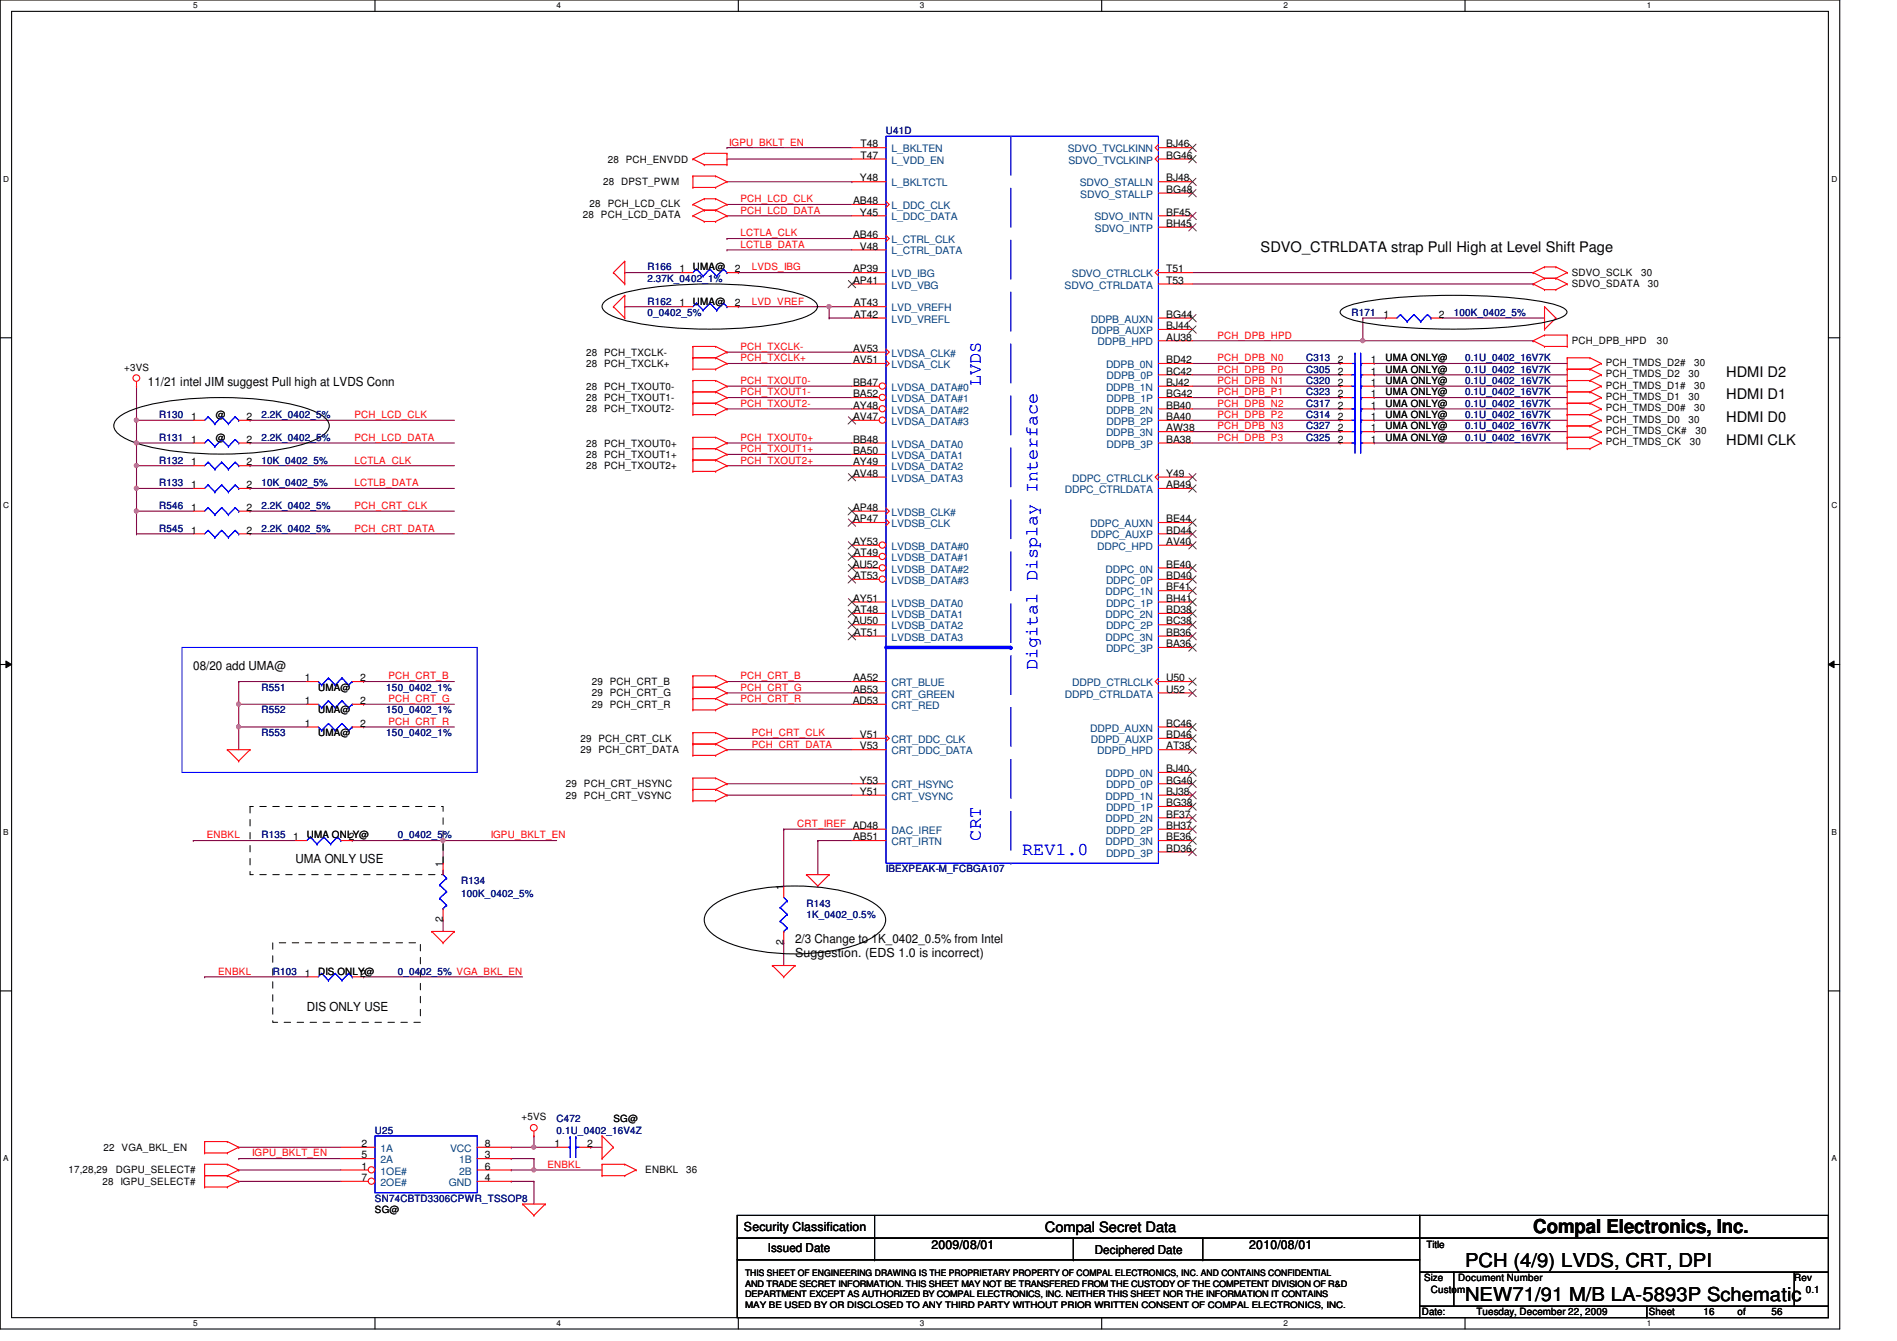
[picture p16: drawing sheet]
<svg xmlns="http://www.w3.org/2000/svg" width="297mm" height="210mm" viewBox="0 0 297 210" stroke-linecap="round" stroke-linejoin="round" font-family="sans-serif">
<defs><g id="words">
<g font-size="3">
<text x="240.1" y="193">Compal Electronics, Inc.</text>
<text x="229.4" y="203.6">NEW71/91 M/B LA-5893P Schematic</text>
<text x="229.4" y="198.3">PCH (4/9) LVDS, CRT, DPI</text>
</g>
<g font-size="2.8" fill="#00f">
<text x="153.6" y="60.5" transform="rotate(-90 153.6 60.5)">LVDS</text>
<text x="162.5" y="104.9" transform="rotate(-90 162.5 104.9)">Digital Display Interface</text>
<text x="153.6" y="131.6" transform="rotate(-90 153.6 131.6)">CRT</text>
<text x="160.1" y="133.8">REV1.0</text>
</g>
<g font-size="2.3">
<text x="197.4" y="39.4">SDVO_CTRLDATA strap Pull High at Level Shift Page</text>
<text x="270.3" y="59">HDMI D2</text>
<text x="270.3" y="62.5">HDMI D1</text>
<text x="270.3" y="66.1">HDMI D0</text>
<text x="270.3" y="69.6">HDMI CLK</text>
</g>
<text font-size="2.2" x="163.6" y="192.8">Compal Secret Data</text>
<g font-size="1.9">
<text x="23.2" y="60.5">11/21 intel JIM suggest Pull high at LVDS Conn</text>
<text x="30.3" y="104.9">08/20 add UMA@</text>
<text x="46.3" y="135.1">UMA ONLY USE</text>
<text x="124.5" y="147.6">2/3 Change to 1K_0402_0.5% from Intel</text>
<text x="124.5" y="149.9">Suggestion. (EDS 1.0 is incorrect)</text>
<text x="48" y="158.2">DIS ONLY USE</text>
<text x="116.5" y="192.7">Security Classification</text>
<text x="120.2" y="196">Issued Date</text>
<text x="145.8" y="195.6">2009/08/01</text>
<text x="171.4" y="196.2">Deciphered Date</text>
<text x="195.6" y="195.6">2010/08/01</text>
</g>
<g font-size="1.6" fill="#f00">
<text x="114.2" y="22.8">IGPU_BKLT_EN</text>
<text x="115.9" y="31.7">PCH_LCD_CLK</text>
<text x="115.9" y="33.4">PCH_LCD_DATA</text>
<text x="115.9" y="37">LCTLA_CLK</text>
<text x="115.9" y="38.8">LCTLB_DATA</text>
<text x="117.7" y="42.3">LVDS_IBG</text>
<text x="117.7" y="47.7">LVD_VREF</text>
<text x="190.6" y="53">PCH_DPB_HPD</text>
<text x="115.9" y="54.8">PCH_TXCLK-</text>
<text x="115.9" y="56.6">PCH_TXCLK+</text>
<text x="190.6" y="58.3">PCH_DPB_P0</text>
<text x="190.6" y="56.6">PCH_DPB_N0</text>
<text x="55.5" y="65.4">PCH_LCD_CLK</text>
<text x="115.9" y="61.9">PCH_TXOUT1-</text>
<text x="115.9" y="63.7">PCH_TXOUT2-</text>
<text x="115.9" y="60.1">PCH_TXOUT0-</text>
<text x="190.6" y="61.9">PCH_DPB_P1</text>
<text x="190.6" y="63.7">PCH_DPB_N2</text>
<text x="190.6" y="60.1">PCH_DPB_N1</text>
<text x="190.6" y="65.4">PCH_DPB_P2</text>
<text x="55.5" y="69">PCH_LCD_DATA</text>
<text x="115.9" y="69">PCH_TXOUT0+</text>
<text x="115.9" y="70.8">PCH_TXOUT1+</text>
<text x="190.6" y="67.2">PCH_DPB_N3</text>
<text x="190.6" y="69">PCH_DPB_P3</text>
<text x="55.5" y="72.6">LCTLA_CLK</text>
<text x="55.5" y="76.1">LCTLB_DATA</text>
<text x="115.9" y="72.6">PCH_TXOUT2+</text>
<text x="55.5" y="79.7">PCH_CRT_CLK</text>
<text x="55.5" y="83.2">PCH_CRT_DATA</text>
<text x="60.8" y="106.3">PCH_CRT_B</text>
<text x="115.9" y="106.3">PCH_CRT_B</text>
<text x="60.8" y="113.5">PCH_CRT_R</text>
<text x="60.8" y="109.9">PCH_CRT_G</text>
<text x="115.9" y="109.9">PCH_CRT_R</text>
<text x="115.9" y="108.1">PCH_CRT_G</text>
<text x="117.7" y="117">PCH_CRT_DATA</text>
<text x="117.7" y="115.2">PCH_CRT_CLK</text>
<text x="32.4" y="131.2">ENBKL</text>
<text x="76.8" y="131.2">IGPU_BKLT_EN</text>
<text x="124.8" y="129.5">CRT_IREF AD48</text>
<text x="34.2" y="152.6">ENBKL</text>
<text x="39.5" y="181">IGPU_BKLT_EN</text>
<text x="85.7" y="182.8">ENBKL</text>
</g>
<g font-size="1.6">
<text x="134.7" y="23.1">T48</text>
<text x="182.6" y="23.1">BJ46</text>
<text x="94.4" y="29">28 DPST_PWM</text>
<text x="95.2" y="25.4">28 PCH_ENVDD</text>
<text x="134.7" y="28.4">Y48</text>
<text x="134.7" y="24.8">T47</text>
<text x="182.6" y="24.8">BG46</text>
<text x="182.6" y="28.4">BJ48</text>
<text x="91.3" y="34.2">28 PCH_LCD_DATA</text>
<text x="92.3" y="32.4">28 PCH_LCD_CLK</text>
<text x="133.6" y="32">AB48</text>
<text x="134.7" y="33.7">Y45</text>
<text x="182.6" y="30.2">BG48</text>
<text x="182.6" y="35.5">BH45</text>
<text x="182.6" y="33.7">BF45</text>
<text x="133.6" y="37.3">AB46</text>
<text x="134.7" y="39.1">V48</text>
<text x="106.4" y="42.6">1</text>
<text x="106.4" y="48">1</text>
<text x="108.5" y="42.3">UMA@</text>
<text x="108.5" y="47.7">UMA@</text>
<text x="115.1" y="42.6">2</text>
<text x="115.1" y="48">2</text>
<text x="133.6" y="42.6">AP39</text>
<text x="133.6" y="44.4">AP41</text>
<text x="133.7" y="48">AT43</text>
<text x="182.6" y="42.6">T51</text>
<text x="182.6" y="44.4">T53</text>
<text x="246.1" y="43.2">SDVO_SCLK</text>
<text x="246.1" y="45">SDVO_SDATA</text>
<text x="257" y="43.2">30</text>
<text x="258" y="45">30</text>
<text x="133.7" y="49.7">AT42</text>
<text x="182.6" y="49.7">BG44</text>
<text x="182.6" y="51.5">BJ44</text>
<text x="182.6" y="53.3">AU38</text>
<text x="216.6" y="49.7">1</text>
<text x="225.3" y="49.7">2</text>
<text x="246.1" y="53.9">PCH_DPB_HPD</text>
<text x="259.5" y="53.9">30</text>
<text x="19.4" y="58">+3VS</text>
<text x="91.8" y="57.4">28 PCH_TXCLK+</text>
<text x="91.8" y="55.7">28 PCH_TXCLK-</text>
<text x="133.6" y="55.1">AV53</text>
<text x="133.6" y="56.9">AV51</text>
<text x="182.6" y="56.9">BD42</text>
<text x="182.6" y="58.6">BC42</text>
<text x="209.5" y="58.6">2</text>
<text x="209.5" y="56.9">2</text>
<text x="214.6" y="58.6">1</text>
<text x="214.6" y="56.9">1</text>
<text x="217" y="58.3">UMA ONLY@</text>
<text x="217" y="56.6">UMA ONLY@</text>
<text x="251.5" y="57.3">PCH_TMDS_D2#</text>
<text x="251.5" y="59.1">PCH_TMDS_D2</text>
<text x="264.4" y="59.1">30</text>
<text x="265.3" y="57.3">30</text>
<text x="29.9" y="65.7">1</text>
<text x="33.8" y="65.4">@</text>
<text x="38.6" y="65.7">2</text>
<text x="91.8" y="62.8">28 PCH_TXOUT1-</text>
<text x="91.8" y="64.6">28 PCH_TXOUT2-</text>
<text x="91.8" y="61">28 PCH_TXOUT0-</text>
<text x="133.6" y="60.4">BB47</text>
<text x="133.6" y="62.2">BA52</text>
<text x="133.6" y="64">AY48</text>
<text x="133.6" y="65.7">AV47</text>
<text x="182.6" y="60.4">BJ42</text>
<text x="182.6" y="64">BB40</text>
<text x="182.6" y="62.2">BG42</text>
<text x="182.6" y="65.7">BA40</text>
<text x="209.5" y="60.4">2</text>
<text x="209.5" y="65.7">2</text>
<text x="209.5" y="64">2</text>
<text x="209.5" y="62.2">2</text>
<text x="214.6" y="60.4">1</text>
<text x="214.6" y="65.7">1</text>
<text x="214.6" y="64">1</text>
<text x="214.6" y="62.2">1</text>
<text x="217" y="60.1">UMA ONLY@</text>
<text x="217" y="65.4">UMA ONLY@</text>
<text x="217" y="63.7">UMA ONLY@</text>
<text x="217" y="61.9">UMA ONLY@</text>
<text x="251.5" y="60.8">PCH_TMDS_D1#</text>
<text x="251.5" y="62.6">PCH_TMDS_D1</text>
<text x="251.5" y="64.4">PCH_TMDS_D0#</text>
<text x="264.4" y="62.6">30</text>
<text x="265.3" y="60.8">30</text>
<text x="265.3" y="64.4">30</text>
<text x="29.9" y="69.3">1</text>
<text x="33.8" y="69">@</text>
<text x="38.6" y="69.3">2</text>
<text x="91.8" y="71.7">28 PCH_TXOUT1+</text>
<text x="91.8" y="69.9">28 PCH_TXOUT0+</text>
<text x="133.6" y="69.3">BB48</text>
<text x="133.6" y="71.1">BA50</text>
<text x="182.6" y="67.5">AW38</text>
<text x="182.6" y="69.3">BA38</text>
<text x="209.5" y="67.5">2</text>
<text x="209.5" y="69.3">2</text>
<text x="214.6" y="67.5">1</text>
<text x="214.6" y="69.3">1</text>
<text x="217" y="67.2">UMA ONLY@</text>
<text x="217" y="69">UMA ONLY@</text>
<text x="251.5" y="67.9">PCH_TMDS_CK#</text>
<text x="251.5" y="69.7">PCH_TMDS_CK</text>
<text x="251.5" y="66.2">PCH_TMDS_D0</text>
<text x="264.4" y="66.2">30</text>
<text x="264.6" y="69.7">30</text>
<text x="265.5" y="67.9">30</text>
<text x="29.9" y="76.4">1</text>
<text x="29.9" y="72.9">1</text>
<text x="38.6" y="76.4">2</text>
<text x="38.6" y="72.9">2</text>
<text x="91.8" y="73.4">28 PCH_TXOUT2+</text>
<text x="133.6" y="72.9">AY49</text>
<text x="133.6" y="74.6">AV48</text>
<text x="182.6" y="74.6">Y49</text>
<text x="182.6" y="76.4">AB49</text>
<text x="29.9" y="80">1</text>
<text x="29.9" y="83.5">1</text>
<text x="38.6" y="80">2</text>
<text x="38.6" y="83.5">2</text>
<text x="133.6" y="80">AP48</text>
<text x="133.6" y="81.7">AP47</text>
<text x="182.6" y="81.7">BE44</text>
<text x="182.6" y="83.5">BD44</text>
<text x="133.5" y="88.9">AU52</text>
<text x="133.6" y="85.3">AY53</text>
<text x="133.7" y="87.1">AT49</text>
<text x="182.6" y="88.9">BE40</text>
<text x="182.6" y="85.3">AV40</text>
<text x="133.6" y="94.2">AY51</text>
<text x="133.7" y="90.6">AT53</text>
<text x="133.7" y="96">AT48</text>
<text x="182.6" y="92.4">BF41</text>
<text x="182.6" y="96">BD38</text>
<text x="182.6" y="94.2">BH41</text>
<text x="182.6" y="90.6">BD40</text>
<text x="133.5" y="97.7">AU50</text>
<text x="133.7" y="99.5">AT51</text>
<text x="182.6" y="99.5">BB36</text>
<text x="182.6" y="97.7">BC38</text>
<text x="182.6" y="101.3">BA36</text>
<text x="47.7" y="106.6">1</text>
<text x="56.4" y="106.6">2</text>
<text x="92.7" y="107.2">29 PCH_CRT_B</text>
<text x="133.6" y="106.6">AA52</text>
<text x="182.6" y="106.6">U50</text>
<text x="47.7" y="113.7">1</text>
<text x="47.7" y="110.2">1</text>
<text x="49.8" y="108.1">UMA@</text>
<text x="49.8" y="111.7">UMA@</text>
<text x="56.4" y="113.7">2</text>
<text x="56.4" y="110.2">2</text>
<text x="92.7" y="110.8">29 PCH_CRT_R</text>
<text x="92.7" y="109">29 PCH_CRT_G</text>
<text x="133.5" y="110.2">AD53</text>
<text x="133.6" y="108.4">AB53</text>
<text x="182.6" y="108.4">U52</text>
<text x="182.6" y="113.7">BC46</text>
<text x="49.8" y="115.2">UMA@</text>
<text x="90.9" y="116.1">29 PCH_CRT_CLK</text>
<text x="90.9" y="117.9">29 PCH_CRT_DATA</text>
<text x="134.7" y="115.5">V51</text>
<text x="134.7" y="117.3">V53</text>
<text x="182.6" y="115.5">BD46</text>
<text x="182.6" y="117.3">AT38</text>
<text x="88.6" y="125">29 PCH_CRT_VSYNC</text>
<text x="88.6" y="123.2">29 PCH_CRT_HSYNC</text>
<text x="134.7" y="122.6">Y53</text>
<text x="134.7" y="124.4">Y51</text>
<text x="182.6" y="120.9">BJ40</text>
<text x="182.6" y="124.4">BJ38</text>
<text x="182.6" y="122.6">BG40</text>
<text x="45.9" y="131.5">1</text>
<text x="48" y="131.2">UMA ONLY@</text>
<text x="54.6" y="131.5">2</text>
<text x="133.6" y="131.5">AB51</text>
<text x="182.6" y="128">BF37</text>
<text x="182.6" y="131.5">BE36</text>
<text x="182.6" y="129.8">BH37</text>
<text x="182.6" y="126.2">BG38</text>
<text x="69.3" y="135.7" transform="rotate(-90 69.3 135.7)">1</text>
<text x="182.6" y="133.3">BD36</text>
<text x="122.7" y="139.2" transform="rotate(-90 122.7 139.2)">1</text>
<text x="69.3" y="144.4" transform="rotate(-90 69.3 144.4)">2</text>
<text x="122.7" y="147.9" transform="rotate(-90 122.7 147.9)">2</text>
<text x="47.7" y="152.9">1</text>
<text x="49.8" y="152.6">DIS ONLY@</text>
<text x="56.4" y="152.9">2</text>
<text x="56.6" y="179.5">2</text>
<text x="75.9" y="179.5">8</text>
<text x="81.7" y="175.3">+5VS</text>
<text x="86.8" y="179.5">1</text>
<text x="91.9" y="179.5">2</text>
<text x="96.1" y="175.7">SG@</text>
<text x="10.7" y="183.7">17,28,29</text>
<text x="16" y="185.5">28 IGPU_SELECT#</text>
<text x="16.2" y="180.1">22 VGA_BKL_EN</text>
<text x="18.2" y="183.7">DGPU_SELECT#</text>
<text x="56.6" y="183.1">1</text>
<text x="56.6" y="184.9">7</text>
<text x="56.6" y="181.3">5</text>
<text x="75.9" y="184.9">4</text>
<text x="75.9" y="181.3">3</text>
<text x="75.9" y="183.1">6</text>
<text x="101" y="183.7">ENBKL</text>
<text x="107.4" y="183.7">36</text>
<text x="58.7" y="189.9">SG@</text>
<text x="223.3" y="195.4">Title</text>
<text x="223" y="200.6">Size</text>
<text x="224.1" y="202.4">Custom</text>
<text x="228.3" y="200.6">Document Number</text>
<text x="281" y="200.6">Rev</text>
<text x="282.7" y="202.4">0.1</text>
<text x="222.6" y="205.9">Date:</text>
<text x="231.2" y="205.9">Tuesday, December 22, 2009</text>
<text x="258.2" y="205.9">Sheet</text>
<text x="266.7" y="205.9">16</text>
<text x="272.1" y="205.9">of</text>
<text x="277.4" y="205.9">56</text>
</g>
<g font-size="1.6" fill="#000080">
<text x="138.7" y="21">U41D</text>
<text x="101.4" y="42.3">R166</text>
<text x="101.4" y="44.1">2.37K_0402_1%</text>
<text x="101.4" y="47.7">R162</text>
<text x="101.4" y="49.4">0_0402_5%</text>
<text x="211.6" y="49.4">R171</text>
<text x="227.6" y="49.4">100K_0402_5%</text>
<text x="204.5" y="58.3">C305</text>
<text x="204.5" y="56.6">C313</text>
<text x="229.4" y="58.3">0.1U_0402_16V7K</text>
<text x="229.4" y="56.6">0.1U_0402_16V7K</text>
<text x="24.9" y="65.4">R130</text>
<text x="40.9" y="65.4">2.2K_0402_5%</text>
<text x="204.5" y="60.1">C320</text>
<text x="204.5" y="65.4">C314</text>
<text x="204.5" y="63.7">C317</text>
<text x="204.5" y="61.9">C323</text>
<text x="229.4" y="60.1">0.1U_0402_16V7K</text>
<text x="229.4" y="65.4">0.1U_0402_16V7K</text>
<text x="229.4" y="63.7">0.1U_0402_16V7K</text>
<text x="229.4" y="61.9">0.1U_0402_16V7K</text>
<text x="24.9" y="69">R131</text>
<text x="40.9" y="69">2.2K_0402_5%</text>
<text x="204.5" y="67.2">C327</text>
<text x="204.5" y="69">C325</text>
<text x="229.4" y="67.2">0.1U_0402_16V7K</text>
<text x="229.4" y="69">0.1U_0402_16V7K</text>
<text x="24.9" y="76.1">R133</text>
<text x="24.9" y="72.6">R132</text>
<text x="40.9" y="76.1">10K_0402_5%</text>
<text x="40.9" y="72.6">10K_0402_5%</text>
<text x="24.9" y="79.7">R546</text>
<text x="24.9" y="83.2">R545</text>
<text x="40.9" y="79.7">2.2K_0402_5%</text>
<text x="40.9" y="83.2">2.2K_0402_5%</text>
<text x="40.9" y="108.1">R551</text>
<text x="40.9" y="111.7">R552</text>
<text x="60.5" y="108.1">150_0402_1%</text>
<text x="60.5" y="111.7">150_0402_1%</text>
<text x="40.9" y="115.2">R553</text>
<text x="60.5" y="115.2">150_0402_1%</text>
<text x="40.9" y="131.2">R135</text>
<text x="62.3" y="131.2">0_0402_5%</text>
<text x="138.7" y="136.6">IBEXPEAK-M_FCBGA107</text>
<text x="72.2" y="138.3">R134</text>
<text x="72.2" y="140.5">100K_0402_5%</text>
<text x="126.3" y="141.9">R143</text>
<text x="126.3" y="143.7">1K_0402_0.5%</text>
<text x="42.7" y="152.6">R103</text>
<text x="62.3" y="152.6">0_0402_5% VGA_BKL_EN</text>
<text x="58.7" y="177.5">U25</text>
<text x="87.2" y="175.7">C472</text>
<text x="87.2" y="177.5">0.1U_0402_16V4Z</text>
<text x="58.7" y="188.1">SN74CBTD3306CPWR_TSSOP8</text>
</g>
<g font-size="1.6" fill="#004080">
<text x="139.6" y="23.8">L_BKLTEN</text>
<text x="167.2" y="23.8">SDVO_TVCLKINN</text>
<text x="139.6" y="29.2">L_BKLTCTL</text>
<text x="139.6" y="25.6">L_VDD_EN</text>
<text x="167.3" y="25.6">SDVO_TVCLKINP</text>
<text x="169.1" y="29.2">SDVO_STALLN</text>
<text x="139.6" y="32.7">L_DDC_CLK</text>
<text x="139.6" y="34.5">L_DDC_DATA</text>
<text x="169.2" y="30.9">SDVO_STALLP</text>
<text x="171.4" y="34.5">SDVO_INTN</text>
<text x="139.6" y="38.1">L_CTRL_CLK</text>
<text x="139.6" y="39.8">L_CTRL_DATA</text>
<text x="171.4" y="36.3">SDVO_INTP</text>
<text x="139.6" y="43.4">LVD_IBG</text>
<text x="139.6" y="45.2">LVD_VBG</text>
<text x="166.7" y="45.2">SDVO_CTRLDATA</text>
<text x="167.8" y="43.4">SDVO_CTRLCLK</text>
<text x="139.6" y="48.7">LVD_VREFH</text>
<text x="139.6" y="50.5">LVD_VREFL</text>
<text x="170.8" y="50.5">DDPB_AUXN</text>
<text x="170.9" y="52.3">DDPB_AUXP</text>
<text x="139.6" y="55.8">LVDSA_CLK#</text>
<text x="139.6" y="57.6">LVDSA_CLK</text>
<text x="171.9" y="54.1">DDPB_HPD</text>
<text x="173.2" y="57.6">DDPB_0N</text>
<text x="173.3" y="59.4">DDPB_0P</text>
<text x="139.6" y="61.2">LVDSA_DATA#0</text>
<text x="139.6" y="62.9">LVDSA_DATA#1</text>
<text x="139.6" y="64.7">LVDSA_DATA#2</text>
<text x="173.2" y="61.2">DDPB_1N</text>
<text x="173.2" y="64.7">DDPB_2N</text>
<text x="173.3" y="62.9">DDPB_1P</text>
<text x="139.6" y="66.5">LVDSA_DATA#3</text>
<text x="139.6" y="70.1">LVDSA_DATA0</text>
<text x="139.6" y="71.8">LVDSA_DATA1</text>
<text x="173.2" y="68.3">DDPB_3N</text>
<text x="173.3" y="66.5">DDPB_2P</text>
<text x="173.3" y="70.1">DDPB_3P</text>
<text x="139.6" y="73.6">LVDSA_DATA2</text>
<text x="139.6" y="75.4">LVDSA_DATA3</text>
<text x="166.7" y="77.2">DDPC_CTRLDATA</text>
<text x="167.9" y="75.4">DDPC_CTRLCLK</text>
<text x="139.6" y="80.7">LVDSB_CLK#</text>
<text x="139.6" y="82.5">LVDSB_CLK</text>
<text x="170.7" y="82.5">DDPC_AUXN</text>
<text x="139.6" y="86.1">LVDSB_DATA#0</text>
<text x="139.6" y="87.8">LVDSB_DATA#1</text>
<text x="139.6" y="89.6">LVDSB_DATA#2</text>
<text x="170.8" y="84.3">DDPC_AUXP</text>
<text x="171.8" y="86.1">DDPC_HPD</text>
<text x="173.1" y="89.6">DDPC_0N</text>
<text x="139.6" y="91.4">LVDSB_DATA#3</text>
<text x="139.6" y="95">LVDSB_DATA0</text>
<text x="173.1" y="93.2">DDPC_1N</text>
<text x="173.2" y="95">DDPC_1P</text>
<text x="173.2" y="91.4">DDPC_0P</text>
<text x="139.6" y="96.7">LVDSB_DATA1</text>
<text x="139.6" y="98.5">LVDSB_DATA2</text>
<text x="139.6" y="100.3">LVDSB_DATA3</text>
<text x="173.1" y="96.7">DDPC_2N</text>
<text x="173.1" y="100.3">DDPC_3N</text>
<text x="173.2" y="98.5">DDPC_2P</text>
<text x="139.6" y="107.4">CRT_BLUE</text>
<text x="167.9" y="107.4">DDPD_CTRLCLK</text>
<text x="173.2" y="102.1">DDPC_3P</text>
<text x="139.6" y="109.2">CRT_GREEN</text>
<text x="139.6" y="111">CRT_RED</text>
<text x="166.7" y="109.2">DDPD_CTRLDATA</text>
<text x="139.6" y="116.3">CRT_DDC_CLK</text>
<text x="139.6" y="118.1">CRT_DDC_DATA</text>
<text x="170.7" y="114.5">DDPD_AUXN</text>
<text x="170.8" y="116.3">DDPD_AUXP</text>
<text x="171.8" y="118.1">DDPD_HPD</text>
<text x="139.6" y="123.4">CRT_HSYNC</text>
<text x="139.6" y="125.2">CRT_VSYNC</text>
<text x="173.1" y="121.6">DDPD_0N</text>
<text x="173.1" y="125.2">DDPD_1N</text>
<text x="173.2" y="123.4">DDPD_0P</text>
<text x="139.6" y="130.5">DAC_IREF</text>
<text x="173.1" y="128.7">DDPD_2N</text>
<text x="173.2" y="130.5">DDPD_2P</text>
<text x="173.2" y="127">DDPD_1P</text>
<text x="139.6" y="132.3">CRT_IRTN</text>
<text x="173.1" y="132.3">DDPD_3N</text>
<text x="173.2" y="134.1">DDPD_3P</text>
<text x="59.6" y="183.9">1OE#</text>
<text x="59.6" y="185.6">2OE#</text>
<text x="59.6" y="182.1">2A</text>
<text x="59.6" y="180.3">1A</text>
<text x="70.3" y="185.6">GND</text>
<text x="70.5" y="180.3">VCC</text>
<text x="71.9" y="182.1">1B</text>
<text x="71.9" y="183.9">2B</text>
</g>
<g font-size="1.4">
<text x="116.7" y="199.7">THIS SHEET OF ENGINEERING DRAWING IS THE PROPRIETARY PROPERTY OF COMPAL ELECTRONICS, INC. AND CONTAINS CONFIDENTIAL</text>
<text x="116.7" y="201.4">AND TRADE SECRET INFORMATION. THIS SHEET MAY NOT BE TRANSFERED FROM THE CUSTODY OF THE COMPETENT DIVISION OF R&amp;D</text>
<text x="116.7" y="203">DEPARTMENT EXCEPT AS AUTHORIZED BY COMPAL ELECTRONICS, INC. NEITHER THIS SHEET NOR THE INFORMATION IT CONTAINS</text>
<text x="116.7" y="204.7">MAY BE USED BY OR DISCLOSED TO ANY THIRD PARTY WITHOUT PRIOR WRITTEN CONSENT OF COMPAL ELECTRONICS, INC.</text>
</g>
<g font-size="1.3">
<text x="30.3" y="1.3">5</text>
<text x="87.2" y="1.3">4</text>
<text x="144.1" y="1.3">3</text>
<text x="201" y="1.3">2</text>
<text x="257.8" y="1.3">1</text>
<text x=".5" y="28.4">D</text>
<text x="286.8" y="28.4">D</text>
<text x=".5" y="79.5">C</text>
<text x="286.8" y="79.5">C</text>
<text x=".5" y="130.7">B</text>
<text x="286.8" y="130.7">B</text>
<text x=".5" y="181.8">A</text>
<text x="286.8" y="181.8">A</text>
<text x="30.3" y="207.6">5</text>
<text x="87.2" y="207.6">4</text>
<text x="144.1" y="207.6">3</text>
<text x="201" y="207.6">2</text>
<text x="257.8" y="207.6">1</text>
</g>
</g></defs>
<path d="M0 0h288.1v208h-288.1zM1.8 1.8h284.5v204.4h-284.5z" fill="none" stroke="#000" stroke-width=".17"/>
<g fill="#fff">
<path d="M30.3 .2h.6v1.4h-.6z"/>
<path d="M30.3 206.4h.6v1.4h-.6z"/>
</g>
<path d="M58.7 0v1.8M58.7 206.2v1.8" fill="none" stroke="#000" stroke-width=".17"/>
<g fill="#fff">
<path d="M87.2 .2h.6v1.4h-.6z"/>
<path d="M87.2 206.4h.6v1.4h-.6z"/>
</g>
<path d="M115.6 0v1.8M115.6 206.2v1.8" fill="none" stroke="#000" stroke-width=".17"/>
<g fill="#fff">
<path d="M144.1 .2h.6v1.4h-.6z"/>
<path d="M144.1 206.4h.6v1.4h-.6z"/>
</g>
<path d="M172.5 0v1.8M172.5 206.2v1.8" fill="none" stroke="#000" stroke-width=".17"/>
<g fill="#fff">
<path d="M201 .2h.6v1.4h-.6z"/>
<path d="M201 206.4h.6v1.4h-.6z"/>
</g>
<path d="M229.4 0v1.8M229.4 206.2v1.8" fill="none" stroke="#000" stroke-width=".17"/>
<g fill="#fff">
<path d="M257.8 .2h.7v1.4h-.7z"/>
<path d="M257.8 206.4h.7v1.4h-.7z"/>
<path d="M.5 27.3h.9v1.4h-.9z"/>
<path d="M286.8 27.3h.9v1.4h-.9z"/>
<path d="M.5 78.4h.9v1.4h-.9z"/>
<path d="M286.8 78.4h.9v1.4h-.9z"/>
</g>
<path d="M0 52.9h1.8M286.3 52.9h1.8" fill="none" stroke="#000" stroke-width=".17"/>
<g fill="#fff">
<path d="M.5 129.5h.8v1.4h-.8z"/>
<path d="M286.8 129.5h.8v1.4h-.8z"/>
</g>
<path d="M0 104h1.8M286.3 104h1.8" fill="none" stroke="#000" stroke-width=".17"/>
<path d="M.9 103.5l.9 .5-.9 .5zM286.3 104l.9-.5v1z" fill="#000"/>
<path d="M.9 103.5l.9 .5-.9 .5zM286.3 104l.9-.5v1z" fill="none" stroke="#000" stroke-width=".16"/>
<g fill="#fff">
<path d="M.5 180.6h.8v1.4h-.8z"/>
<path d="M286.8 180.6h.8v1.4h-.8z"/>
</g>
<path d="M0 155.1h1.8M286.3 155.1h1.8" fill="none" stroke="#000" stroke-width=".17"/>
<g fill="none" stroke="#800040" stroke-width=".17">
<path d="M113.8 23.1h.1M113.8 24.9h.1M113.8 37.3h.1M113.8 39.1h.1M113.8 23.1h19.6M113.8 24.9h19.6M113.8 28.4h19.6M113.8 37.3h19.6M113.8 39.1h19.6M133.4 28.4h.1M97.8 42.7h.1M97.8 42.7h8.9"/>
<path d="M115.6 42.7h.1M115.6 42.7h17.8M129.8 48h.1M129.8 49.8h.1M129.8 48h3.6M129.8 48v1.8M129.8 49.8h3.6M37.4 110.2h.1M37.4 110.2v3.6M56.9 113.8h.1M56.9 110.2h.1M56.9 113.8h14.3"/>
<path d="M56.9 110.2h14.3M113.8 124.5h.1M113.8 122.7h.1M113.8 124.5h19.6M113.8 122.7h19.6M122.7 129.8h.1M122.7 129.8v8.9M122.7 129.8h10.7M128.1 131.6h.1M128.1 131.6h5.3M128.1 131.6v5.3M122.7 147.6h.1"/>
<path d="M122.7 147.6v3.5"/>
</g>
<circle cx="37.4" cy="110.2" r=".32" fill="#f0f"/>
<circle cx="37.4" cy="110.2" r=".32" fill="none" stroke="#f0f" stroke-width=".17"/>
<path d="M37.4 106.7h.1M37.4 113.8h.1M37.4 106.7v3.5M37.4 113.8v3.5" fill="none" stroke="#800040" stroke-width=".17"/>
<circle cx="37.4" cy="113.8" r=".32" fill="#f0f"/>
<circle cx="37.4" cy="113.8" r=".32" fill="none" stroke="#f0f" stroke-width=".17"/>
<g fill="none" stroke="#800040" stroke-width=".17">
<path d="M113.8 32h.1M113.8 33.8h.1M113.8 32h19.6M113.8 33.8h19.6M113.8 55.1h.1M113.8 56.9h.1M113.8 55.1h19.6M113.8 56.9h19.6M21.4 65.8h.1M21.4 65.8h8.9M39.2 65.8h.1M39.2 69.3h.1"/>
<path d="M39.2 69.3h32M39.2 65.8h32M113.8 62.2h.1M113.8 64h.1M113.8 69.3h.1M113.8 72.9h.1M113.8 60.5h.1M113.8 71.1h.1M113.8 62.2h19.6M113.8 64h19.6M113.8 69.3h19.6M113.8 72.9h19.6"/>
<path d="M113.8 60.5h19.6M113.8 71.1h19.6M37.4 113.8h.1M37.4 106.7h.1M37.4 110.2h.1M37.4 106.7h10.6M37.4 113.8h10.6M37.4 110.2h10.6M56.9 106.7h.1M56.9 106.7h14.3M113.8 117.3h.1M113.8 115.6h.1"/>
<path d="M113.8 106.7h.1M113.8 110.2h.1M113.8 108.5h.1M113.8 106.7h19.6M113.8 110.2h19.6M113.8 117.3h19.6M113.8 115.6h19.6M113.8 108.5h19.6"/>
</g>
<circle cx="21.4" cy="65.8" r=".32" fill="#f0f"/>
<circle cx="21.4" cy="65.8" r=".32" fill="none" stroke="#f0f" stroke-width=".17"/>
<path d="M21.4 60.5h.1M21.4 69.3h.1M21.4 60.5v5.3M21.4 69.3h8.9" fill="none" stroke="#800040" stroke-width=".17"/>
<circle cx="21.4" cy="69.3" r=".32" fill="#f0f"/>
<circle cx="21.4" cy="69.3" r=".32" fill="none" stroke="#f0f" stroke-width=".17"/>
<path d="M21.4 65.8h.1M21.4 76.5h.1M21.4 72.9h.1M21.4 65.8v3.5M21.4 72.9h8.9M21.4 76.5h8.9M39.2 72.9h.1M39.2 76.5h.1M39.2 72.9h32M39.2 76.5h32" fill="none" stroke="#800040" stroke-width=".17"/>
<circle cx="21.4" cy="72.9" r=".32" fill="#f0f"/>
<circle cx="21.4" cy="72.9" r=".32" fill="none" stroke="#f0f" stroke-width=".17"/>
<path d="M21.4 72.9h.1M21.4 69.3h.1M21.4 69.3v7.2M21.4 83.6h.1M21.4 80h.1M21.4 80v3.6M21.4 80h8.9M21.4 83.6h8.9M39.2 80h.1M39.2 83.6h.1M39.2 80h32M39.2 83.6h32" fill="none" stroke="#800040" stroke-width=".17"/>
<circle cx="21.4" cy="80" r=".32" fill="#f0f"/>
<circle cx="21.4" cy="80" r=".32" fill="none" stroke="#f0f" stroke-width=".17"/>
<path d="M21.4 76.5h.1M21.4 76.5v3.5" fill="none" stroke="#800040" stroke-width=".17"/>
<circle cx="21.4" cy="76.4" r=".32" fill="#f0f"/>
<circle cx="21.4" cy="76.4" r=".32" fill="none" stroke="#f0f" stroke-width=".17"/>
<g fill="none" stroke="#800040" stroke-width=".17">
<path d="M186.7 56.9h23.1M186.7 58.7h23.1M186.7 53.3h26.7M209.8 58.7h.1M209.8 56.9h.1M213.4 53.3h.1M215.2 56.9h.1M215.2 58.7h.1M215.2 56.9h30.2M215.2 58.7h30.2M186.7 60.5h23.1M186.7 67.6h23.1"/>
<path d="M186.7 64h23.1M186.7 62.2h23.1M186.7 69.3h23.1M186.7 65.8h23.1M209.8 67.6h.1M209.8 62.2h.1M209.8 64h.1M209.8 69.3h.1M209.8 60.5h.1M209.8 65.8h.1M215.2 60.5h.1M215.2 67.6h.1"/>
<path d="M215.2 64h.1M215.2 62.2h.1M215.2 69.3h.1M215.2 65.8h.1M215.2 60.5h30.2M215.2 67.6h30.2M215.2 64h30.2M215.2 62.2h30.2M215.2 69.3h30.2M215.2 65.8h30.2"/>
</g>
<circle cx="213.4" cy="53.3" r=".32" fill="#f0f"/>
<circle cx="213.4" cy="53.3" r=".32" fill="none" stroke="#f0f" stroke-width=".17"/>
<path d="M115.6 48h.1M115.6 48h14.2M186.7 42.7h53.4M186.7 44.4h53.4M240.1 42.7h.1M240.1 44.4h.1" fill="none" stroke="#800040" stroke-width=".17"/>
<circle cx="129.8" cy="48" r=".32" fill="#f0f"/>
<circle cx="129.8" cy="48" r=".32" fill="none" stroke="#f0f" stroke-width=".17"/>
<g fill="none" stroke="#800040" stroke-width=".17">
<path d="M97.8 48h.1M97.8 48h8.9M213.4 49.8h.1M213.4 49.8v3.5h26.7M213.4 49.8h3.6M217 49.8h.1M225.8 49.8h16M240.1 53.3h.1M241.8 49.8h.1M30.3 131.6h.1M30.3 131.6h16M55.2 131.6h.1"/>
<path d="M55.2 131.6h32M69.4 135.1h.1M69.4 131.6h.1M69.4 131.6v3.5"/>
</g>
<circle cx="69.4" cy="131.5" r=".32" fill="#f0f"/>
<circle cx="69.4" cy="131.5" r=".32" fill="none" stroke="#f0f" stroke-width=".17"/>
<path d="M69.4 144h.1M69.4 144v1.8M83.6 177.8h.1M83.6 177.8v1.8" fill="none" stroke="#800040" stroke-width=".17"/>
<circle cx="83.6" cy="179.6" r=".32" fill="#f0f"/>
<circle cx="83.6" cy="179.6" r=".32" fill="none" stroke="#f0f" stroke-width=".17"/>
<path d="M80 179.6h.1M80 179.6h7.2M83.6 179.6h.1M92.5 179.6h.1M92.5 179.6h1.8M80 184.9h.1M80 184.9h3.6M83.6 184.9h.1M83.6 183.1h.1M83.6 184.9v3.6M83.6 183.1h10.7" fill="none" stroke="#800040" stroke-width=".17"/>
<circle cx="83.6" cy="183.1" r=".32" fill="#f0f"/>
<circle cx="83.6" cy="183.1" r=".32" fill="none" stroke="#f0f" stroke-width=".17"/>
<g fill="none" stroke="#800040" stroke-width=".17">
<path d="M32 152.9h.1M32 152.9h16M56.9 152.9h.1M56.9 152.9h24.9M37.4 179.6h.1M37.4 179.6h16M37.4 181.4h.1M37.4 183.1h.1M37.4 184.9h.1M37.4 181.4h16M37.4 183.1h16M37.4 184.9h16"/>
<path d="M80 181.4h.1M80 183.1h.1M80 181.4h3.6M83.6 181.4h.1M83.6 181.4v1.7h-3.6"/>
</g>
<g fill="none" stroke="#f00" stroke-width=".17">
<path d="M108.5 24.9h.1M108.5 29.3h.1M108.5 27.6h.1M108.5 33.8h.1M108.5 32h.1M108.5 24.9l1.8 .9M108.5 27.6h3.6M108.5 29.3h3.6M108.5 27.6v1.7M108.5 33.8l1.8 .9M108.5 32l1.8 .9M110.3 24h.1"/>
<path d="M110.3 25.8h.1M110.3 34.7h.1M110.3 32.9h.1M110.3 31.1h.1M110.3 24h3.5M110.3 24l-1.8 .9M110.3 25.8h3.5M110.3 34.7h1.8M110.3 32.9h1.8M110.3 32.9l-1.8 .9M110.3 31.1l-1.8 .9M110.3 31.1h1.8"/>
<path d="M112.1 27.6h.1M112.1 29.3h.1M112.1 34.7h.1M112.1 32.9h.1M112.1 31.1h.1M112.1 27.6l1.7 .8M112.1 32.9l1.7 .9M112.1 31.1l1.7 .9M113.8 25.8h.1M113.8 24h.1M113.8 28.4h.1M113.8 33.8h.1"/>
<path d="M113.8 32h.1M113.8 24v1.8M113.8 28.4l-1.7 .9M113.8 33.8l-1.7 .9M113.8 32l-1.7 .9M21.4 59.7v.8M96.1 48h.1M96.1 42.7h.1M96.1 48l1.7 1.8M96.1 42.7l1.7 1.7M97.8 46.2h.1M97.8 49.8h.1"/>
<path d="M97.8 40.9h.1M97.8 44.4h.1M97.8 40.9v3.5M97.8 46.2v3.6M97.8 46.2l-1.7 1.8M97.8 40.9l-1.7 1.8M106.7 42.7h1.8M108.5 59.6h.1M108.5 57.8h.1M108.5 56h.1M108.5 54.2h.1M108.5 54.2v3.6"/>
<path d="M108.5 59.6v5.3M108.5 59.6h3.6M108.5 56h3.6M108.5 57.8h3.6M108.5 54.2h3.6M112.1 59.6h.1M112.1 56h.1M112.1 57.8h.1M112.1 54.2h.1M112.1 59.6l1.7 .9M112.1 56l1.7 .9M112.1 54.2l1.7 .9"/>
<path d="M113.8 56.9h.1M113.8 55.1h.1M113.8 56.9l-1.7 .9M113.8 55.1l-1.7 .9M113.8 42.7h1.8M209.8 58.7h1.8M213.4 58.7h1.8M240.1 53.3h.1M240.1 42.7h.1M240.1 44.4h.1M240.1 53.3l1.7 .9M240.1 42.7l1.7 .9"/>
<path d="M240.1 44.4l1.7 .9M241.8 54.2h.1M241.8 52.5h.1M241.8 43.6h.1M241.8 41.8h.1M241.8 45.3h.1M241.8 51.6h.1M241.8 48h.1M241.8 54.2h3.6M241.8 52.5l-1.7 .8M241.8 52.5h3.6M241.8 43.6h1.8"/>
<path d="M241.8 41.8l-1.7 .9M241.8 41.8h1.8M241.8 45.3h1.8M241.8 43.6l-1.7 .8M241.8 48v3.6M241.8 48l1.8 1.8M243.6 43.6h.1M243.6 41.8h.1M243.6 45.3h.1M243.6 49.8h.1M243.6 41.8l1.8 .9M243.6 43.6l1.8 .8"/>
<path d="M243.6 49.8l-1.8 1.8M245.4 59.6h.1M245.4 52.5h.1M245.4 54.2h.1M245.4 42.7h.1M245.4 44.4h.1M245.4 56h.1M245.4 57.8h.1M245.4 59.6h3.6M245.4 56h3.6M245.4 57.8h3.6M245.4 52.5v1.7"/>
<path d="M245.4 56v14.2M245.4 42.7l-1.8 .9M245.4 44.4l-1.8 .9M249 59.6h.1M249 57.8h.1M249 56h.1M249 59.6l1.7 .9M249 57.8l1.7 .9M249 56l1.7 .9M250.7 56.9h.1M250.7 58.7h.1M250.7 56.9l-1.7 .9"/>
<path d="M250.7 58.7l-1.7 .9M21.4 60.5h.1M30.3 65.8h1.7M37.4 65.8h1.8M108.5 63.1h.1M108.5 61.3h.1M108.5 72h.1M108.5 70.2h.1M108.5 64.9h.1M108.5 73.8h.1M108.5 68.5h.1M108.5 68.5v5.3"/>
<path d="M108.5 61.3h3.6M108.5 63.1h3.6M108.5 70.2h3.6M108.5 72h3.6M108.5 64.9h3.6M108.5 73.8h3.6M108.5 68.5h3.6M112.1 61.3h.1M112.1 63.1h.1M112.1 70.2h.1M112.1 72h.1M112.1 64.9h.1"/>
<path d="M112.1 73.8h.1M112.1 68.5h.1M112.1 61.3l1.7 .9M112.1 70.2l1.7 .9M112.1 63.1l1.7 .9M112.1 72l1.7 .9M112.1 68.5l1.7 .8M113.8 62.2h.1M113.8 71.1h.1M113.8 64h.1M113.8 72.9h.1M113.8 60.5h.1"/>
<path d="M113.8 69.3h.1M113.8 62.2l-1.7 .9M113.8 71.1l-1.7 .9M113.8 64l-1.7 .9M113.8 72.9l-1.7 .9M113.8 60.5l-1.7 .8M113.8 69.3l-1.7 .9M245.4 61.3h.1M245.4 66.7h.1M245.4 68.5h.1M245.4 63.1h.1M245.4 70.2h.1"/>
<path d="M245.4 64.9h.1M245.4 61.3h3.6M245.4 63.1h3.6M245.4 70.2h3.6M245.4 64.9h3.6M245.4 68.5h3.6M245.4 66.7h3.6M249 61.3h.1M249 68.5h.1M249 66.7h.1M249 63.1h.1M249 70.2h.1"/>
<path d="M249 64.9h.1M249 66.7l1.7 .9M249 61.3l1.7 .9M249 68.5l1.7 .8M249 63.1l1.7 .9M249 64.9l1.7 .9M250.7 60.5h.1M250.7 67.6h.1M250.7 62.2h.1M250.7 69.3h.1M250.7 64h.1M250.7 65.8h.1"/>
<path d="M250.7 60.5l-1.7 .8M250.7 67.6l-1.7 .9M250.7 62.2l-1.7 .9M250.7 69.3l-1.7 .9M250.7 64l-1.7 .9M250.7 65.8l-1.7 .9M35.6 117.3h.1M35.6 117.3h3.6M35.6 117.3l1.8 1.8M37.4 119.1h.1M39.2 117.3h.1M39.2 117.3l-1.8 1.8"/>
<path d="M108.5 116.5h.1M108.5 114.7h.1M108.5 118.2h.1M108.5 111.1h.1M108.5 109.3h.1M108.5 107.6h.1M108.5 105.8h.1M108.5 105.8v5.3M108.5 114.7v3.5M108.5 114.7h3.6M108.5 116.5h3.6M108.5 118.2h3.6"/>
<path d="M108.5 109.3h3.6M108.5 111.1h3.6M108.5 105.8h3.6M108.5 107.6h3.6M112.1 114.7h.1M112.1 116.5h.1M112.1 118.2h.1M112.1 109.3h.1M112.1 111.1h.1M112.1 105.8h.1M112.1 107.6h.1M112.1 114.7l1.7 .9"/>
<path d="M112.1 116.5l1.7 .8M112.1 109.3l1.7 .9M112.1 105.8l1.7 .9M112.1 107.6l1.7 .9M113.8 115.6h.1M113.8 117.3h.1M113.8 110.2h.1M113.8 106.7h.1M113.8 108.5h.1M113.8 115.6l-1.7 .9M113.8 117.3l-1.7 .9M113.8 110.2l-1.7 .9"/>
<path d="M113.8 106.7l-1.7 .9M113.8 108.5l-1.7 .8M69.4 135.1v1.8M108.5 125.3h.1M108.5 123.6h.1M108.5 121.8h.1M108.5 121.8v3.5M108.5 123.6h3.6M108.5 125.3h3.6M108.5 121.8h3.6M112.1 123.6h.1M112.1 125.3h.1"/>
<path d="M112.1 121.8h.1M112.1 123.6l1.7 .9M112.1 121.8l1.7 .9M113.8 124.5h.1M113.8 122.7h.1M113.8 124.5l-1.7 .8M113.8 122.7l-1.7 .9M126.3 136.9h.1M126.3 136.9h3.5M126.3 136.9l1.8 1.8M128.1 138.7h.1M129.8 136.9h.1"/>
<path d="M129.8 136.9l-1.7 1.8M67.6 145.8h.1M67.6 145.8h3.6M67.6 145.8l1.8 1.8M69.4 147.6h.1M69.4 142.2v1.8M71.2 145.8h.1M71.2 145.8l-1.8 1.8M120.9 151.1h.1M120.9 151.1h3.6M120.9 151.1l1.8 1.8M122.7 152.9h.1"/>
<path d="M124.5 151.1h.1M124.5 151.1l-1.8 1.8M32 178.7h.1M32 178.7v1.8M32 178.7h3.6M35.6 178.7h.1M35.6 178.7l1.8 .9M37.4 179.6h.1M37.4 179.6l-1.8 .9M83.6 177.8h.1M83.6 177.1v.7M94.3 177.8h.1"/>
<path d="M94.3 177.8v3.6M94.3 177.8l1.8 1.8M96.1 179.6h.1M96.1 179.6l-1.8 1.8M32 184h.1M32 182.2h.1M32 180.5h.1M32 185.8h.1M32 182.2h3.6M32 184h3.6M32 182.2v3.6M32 180.5h3.6"/>
<path d="M32 185.8h3.6M35.6 182.2h.1M35.6 184h.1M35.6 180.5h.1M35.6 185.8h.1M35.6 182.2l1.8 .9M35.6 184l1.8 .9M37.4 183.1h.1M37.4 184.9h.1M37.4 183.1l-1.8 .9M37.4 184.9l-1.8 .9M81.8 188.5h.1"/>
<path d="M81.8 188.5h3.6M81.8 188.5l1.8 1.7M83.6 190.2h.1M85.4 188.5h.1M85.4 188.5l-1.8 1.7M94.3 184h.1M94.3 182.2h.1M94.3 181.4h.1M94.3 182.2h3.5M94.3 184h3.5M94.3 182.2v1.8M97.8 182.2h.1"/>
<path d="M97.8 184h.1M97.8 182.2l1.8 .9M99.6 183.1h.1M99.6 183.1l-1.8 .9"/>
<circle cx="21.4" cy="59.2" r=".52"/>
<circle cx="83.6" cy="176.5" r=".52"/>
</g>
<g fill="none" stroke="#000" stroke-width=".17">
<path d="M94.7 47.2a13.4 13.4 0 0 1 5.9-2 68.5 68.5 0 0 1 23.7 .6 6.8 6.8 0 0 1 3.6 1.8 1.23 1.23 0 0 1-.9 1.6 28.1 28.1 0 0 1-10.2 2.1 65.2 65.2 0 0 1-18.8-1.1 6.8 6.8 0 0 1-3.6-1.8l-.1-.4 .1-.4zM210 48.5a5.4 5.4 0 0 1 2.6-1 90.4 90.4 0 0 1 22.8-1l4.8 .5a15.9 15.9 0 0 1 4.7 1.3l.3 .2 .2 .4a2.17 2.17 0 0 1-1.8 1.1 65.7 65.7 0 0 1-16 1.5 65.3 65.3 0 0 1-16-1.5 2.16 2.16 0 0 1-1.8-1.1zM18.3 65.6a11.8 11.8 0 0 1 5.8-2.4 57.2 57.2 0 0 1 22.5 .3 10.4 10.4 0 0 1 4.5 2.1 1.38 1.38 0 0 1 0 2.1 11.9 11.9 0 0 1-5.9 2.4 56.3 56.3 0 0 1-22.4-.3 10.4 10.4 0 0 1-4.5-2.1 1.39 1.39 0 0 1 0-2.1zM111.2 142.1a13.7 13.7 0 0 1 6.6-2.8 33.4 33.4 0 0 1 17.3 1.2 6.2 6.2 0 0 1 3.5 2.8 2.42 2.42 0 0 1-.9 2.6 13.9 13.9 0 0 1-6.6 2.8 33.9 33.9 0 0 1-16.1-.7 9 9 0 0 1-4.3-2.7 2.31 2.31 0 0 1 .5-3.2zM115.4 190.2h106.9v3.6h-106.9zM115.4 193.8h106.9v3.4h-106.9zM115.4 197.2h106.9v9h-106.9zM136.9 193.8h.1M136.9 197.2h.1M136.9 190.2v7M168.1 197.2h.1M168.1 193.8v3.4"/>
<path d="M188.3 197.2h.1M188.3 193.8v3.4M222.3 190.2h64v3.6h-64zM222.3 193.8h64v5.3h-64zM222.3 199.1h5.3v5.4h-5.3zM227.6 199.1h53.4v5.4h-53.4zM281 199.1h5.3v5.4h-5.3zM222.3 204.5h35.5v1.7h-35.5zM257.8 204.5h28.5v1.7h-28.5z"/>
</g>
<g fill="none" stroke="#00f" stroke-width=".17">
<path d="M138.7 21.3h42.7v113.8h-42.7zM109 42.1h.1M109 42.1l-.5 .6M109 42.1l1.1 1.1M110.1 43.2h.1M111.2 42.1h.1M111.2 42.1l-1.1 1.1M111.2 42.1l1 1.1M112.2 43.2h.1M113.3 42.1h.1M113.3 42.1l-1.1 1.1M113.3 42.1l.5 .6"/>
<path d="M113.8 42.7h.1M211.6 58.7h.6M212.2 57.1h.1M212.2 58.7h.1M212.2 57.1v3.2M213.1 58.7h.1M213.1 57.1h.1M213.1 58.7h.3M213.1 57.1v3.2M32.6 65.2h.1M32.6 65.2l-.6 .6M32.6 65.2l1.1 1.1"/>
<path d="M33.7 66.3h.1M34.7 65.2h.1M34.7 65.2l-1 1.1M34.7 65.2l1.1 1.1M35.8 66.3h.1M36.8 65.2h.1M36.8 65.2l-1 1.1M36.8 65.2l.6 .6M37.4 65.8h.1M28.5 101.3h46.2v19.6h-46.2zM68.8 138.5h.1M68.8 138.5l1.1 1.1"/>
<path d="M69.4 136.9l.5 .6M69.9 137.5h.1M69.9 139.6h.1M69.9 137.5l-1.1 1M69.9 139.6l-1.1 1M68.8 140.6h.1M68.8 140.6l1.1 1.1M69.4 142.2h.1M69.9 141.7h.1M69.9 141.7l-.5 .5"/>
</g>
<path d="M39.2 126.2h30.2v10.7h-30.2zM42.7 147.6h23.1v12.4h-23.1z" fill="none" stroke="#000" stroke-width=".16" stroke-dasharray="1 1 1 1 1 1 1 1"/>
<path d="M158.3 21.3v113.8M158.3 135.1h.1" fill="none" stroke="#fff" stroke-width=".16" stroke-dasharray="6.1 2"/>
<path d="M158.3 21.3v113.8M158.3 135.1h.1" fill="none" stroke="#00f" stroke-width=".16" stroke-dasharray="6.1 2"/>
<path d="M138.7 101.3h19.6" fill="none" stroke="#00f" stroke-width=".51"/>
<circle cx="158.3" cy="101.3" r=".25" fill="#00f"/>
<path d="M138.7 21.3h42.7v113.8h-42.7z" fill="none" stroke="#00f" stroke-width=".17"/>
<path d="M158.3 21.3v113.8M158.3 135.1h.1" fill="none" stroke="#fff" stroke-width=".16" stroke-dasharray="6.1 2"/>
<path d="M158.3 21.3v113.8M158.3 135.1h.1" fill="none" stroke="#00f" stroke-width=".16" stroke-dasharray="6.1 2"/>
<path d="M138.7 101.3h19.6" fill="none" stroke="#00f" stroke-width=".51"/>
<circle cx="158.3" cy="101.3" r=".25" fill="#00f"/>
<g fill="none" stroke="#f00" stroke-width=".17">
<path d="M133.4 28.4h5.3M133.4 23.1h5.3M133.4 37.3h5.3M133.4 39.1h5.3M133.4 32h5.3M133.4 33.8h5.3M133.4 24.9h5.3M138.7 36.8l.5 .5-.5 .5M138.7 31.5l.5 .5-.5 .5M133.4 55.1h5.3M133.4 56.9h5.3M138.7 54.6l.5 .5-.5 .5"/>
<path d="M138.7 56.4l.5 .5-.5 .5"/>
</g>
<circle cx="138.2" cy="60.4" r=".5" fill="#fff"/>
<g fill="none" stroke="#f00" stroke-width=".17">
<path d="M133.4 60.5h4.3"/>
<circle cx="138.2" cy="60.4" r=".5"/>
</g>
<circle cx="138.2" cy="62.2" r=".5" fill="#fff"/>
<g fill="none" stroke="#f00" stroke-width=".17">
<path d="M133.4 62.2h4.3"/>
<circle cx="138.2" cy="62.2" r=".5"/>
</g>
<circle cx="138.2" cy="64" r=".5" fill="#fff"/>
<g fill="none" stroke="#f00" stroke-width=".17">
<path d="M133.4 64h4.3"/>
<circle cx="138.2" cy="64" r=".5"/>
</g>
<circle cx="138.2" cy="65.8" r=".5" fill="#fff"/>
<g fill="none" stroke="#f00" stroke-width=".17">
<path d="M133.4 65.8h4.3M133.4 69.3h5.3M133.4 71.1h5.3M133.4 72.9h5.3M133.4 74.7h5.3M138.7 79.5l.5 .5-.5 .5M133.4 80h5.3M133.4 81.8h5.3M138.7 81.3l.5 .5-.5 .5"/>
<circle cx="138.2" cy="65.8" r=".5"/>
</g>
<path d="M132.8 65.2l1.2 1.2M132.8 74.1l1.2 1.2M132.8 79.5l1.2 1.1M133.9 65.2l-1.1 1.2M133.9 74.1l-1.1 1.2M133.9 79.5l-1.1 1.1M132.8 81.2l1.2 1.2M133.9 81.2l-1.1 1.2" fill="none" stroke="#804000" stroke-width=".16"/>
<circle cx="138.2" cy="85.3" r=".5" fill="#fff"/>
<g fill="none" stroke="#f00" stroke-width=".17">
<path d="M133.4 85.3h4.3"/>
<circle cx="138.2" cy="85.3" r=".5"/>
</g>
<path d="M132.8 84.8l1.2 1.1M133.9 84.8l-1.1 1.1" fill="none" stroke="#804000" stroke-width=".16"/>
<circle cx="138.2" cy="87.1" r=".5" fill="#fff"/>
<g fill="none" stroke="#f00" stroke-width=".17">
<path d="M133.4 87.1h4.3"/>
<circle cx="138.2" cy="87.1" r=".5"/>
</g>
<path d="M132.8 86.6l1.2 1.1M133.9 86.6l-1.1 1.1" fill="none" stroke="#804000" stroke-width=".16"/>
<circle cx="138.2" cy="88.9" r=".5" fill="#fff"/>
<g fill="none" stroke="#f00" stroke-width=".17">
<path d="M133.4 88.9h4.3"/>
<circle cx="138.2" cy="88.9" r=".5"/>
</g>
<path d="M132.8 88.3l1.2 1.2M133.9 88.3l-1.1 1.2" fill="none" stroke="#804000" stroke-width=".16"/>
<circle cx="138.2" cy="90.7" r=".5" fill="#fff"/>
<g fill="none" stroke="#f00" stroke-width=".17">
<path d="M181.4 24.4l-.5 .5 .5 .5M181.4 24.9h5.3M181.4 22.6l-.5 .5 .5 .5M181.4 23.1h5.3M181.4 30.2h5.3M181.4 28.4h5.3M181.4 35.6h5.3M181.4 33.8h5.3M106.7 48h1.8M113.8 48h1.8M133.4 48h5.3M133.4 49.8h5.3"/>
<path d="M133.4 42.7h5.3M133.4 44.4h5.3M181.4 56.9h5.3M181.4 49.8h5.3M181.4 58.7h5.3M181.4 42.7h5.3M181.4 44.4h5.3M181.4 42.2l-.5 .5 .5 .5M181.4 51.6h5.3M181.4 53.3h5.3M209.8 56.9h1.8M213.4 56.9h1.8"/>
<path d="M30.3 76.5h1.7M37.4 76.5h1.8M181.4 60.5h5.3M181.4 64h5.3M181.4 67.6h5.3M181.4 62.2h5.3M181.4 65.8h5.3M181.4 69.3h5.3M181.4 74.2l-.5 .5 .5 .5M181.4 74.7h5.3M181.4 76.5h5.3M209.8 60.5h1.8"/>
<path d="M209.8 64h1.8M209.8 67.6h1.8M209.8 65.8h1.8M209.8 69.3h1.8M213.4 60.5h1.8M213.4 64h1.8M213.4 67.6h1.8M213.4 65.8h1.8M213.4 69.3h1.8M133.4 90.7h4.3M133.4 94.2h5.3M133.4 96h5.3"/>
<path d="M133.4 99.6h5.3M133.4 97.8h5.3M181.4 90.7h5.3M181.4 94.2h5.3M181.4 88.9h5.3M181.4 92.5h5.3M181.4 96h5.3M181.4 99.6h5.3M181.4 97.8h5.3M181.4 81.8h5.3M181.4 83.6h5.3M181.4 85.3h5.3"/>
<path d="M48 106.7h1.8M55.2 106.7h1.7M133.4 106.7h5.3M133.4 115.6h5.3M133.4 117.3h5.3M133.4 108.5h5.3M133.4 110.2h5.3M138.7 115.1l.5 .5-.5 .5M181.4 101.3h5.3M181.4 106.7h5.3M181.4 115.6h5.3M181.4 117.3h5.3"/>
<path d="M181.4 108.5h5.3M181.4 106.2l-.5 .5 .5 .5M181.4 113.8h5.3M46.3 131.6h1.7M53.4 131.6h1.8M122.7 138.7v1.8M133.4 131.6h5.3M133.4 124.5h5.3M133.4 129.8h5.3M133.4 122.7h5.3M181.4 128h5.3M181.4 131.6h5.3"/>
<path d="M181.4 120.9h5.3M181.4 124.5h5.3M181.4 129.8h5.3M181.4 133.3h5.3M181.4 122.7h5.3M181.4 126.2h5.3M122.7 145.8v1.8M87.2 179.6h1.7M90.7 179.6h1.8"/>
<circle cx="138.2" cy="90.7" r=".5"/>
</g>
<g fill="none" stroke="#804000" stroke-width=".16">
<path d="M186.2 24.3l1.1 1.2M186.2 22.6l1.1 1.1M186.2 29.7l1.1 1.1M186.2 27.9l1.1 1.1M186.2 35l1.1 1.2M186.2 33.2l1.1 1.2M187.3 24.3l-1.2 1.2M187.3 22.6l-1.2 1.1M187.3 29.7l-1.2 1.1M187.3 27.9l-1.2 1.1M187.3 35l-1.2 1.2M187.3 33.2l-1.2 1.2"/>
<path d="M132.8 43.9l1.2 1.1M133.9 43.9l-1.1 1.1M186.2 49.2l1.1 1.2M186.2 51l1.1 1.2M187.3 49.2l-1.2 1.2M187.3 51l-1.2 1.2M186.2 74.1l1.1 1.2M186.2 75.9l1.1 1.1M187.3 74.1l-1.2 1.2M187.3 75.9l-1.2 1.1M132.8 90.1l1.2 1.2M132.8 93.7l1.2 1.1"/>
<path d="M132.8 95.5l1.2 1.1M132.8 97.2l1.2 1.2M132.8 99l1.2 1.2M133.9 90.1l-1.1 1.2M133.9 93.7l-1.1 1.1M133.9 95.5l-1.1 1.1M133.9 97.2l-1.1 1.2M133.9 99l-1.1 1.2M186.2 88.3l1.1 1.2M186.2 91.9l1.1 1.1M186.2 95.5l1.1 1.1M186.2 99l1.1 1.2"/>
<path d="M186.2 93.7l1.1 1.1M186.2 90.1l1.1 1.2M186.2 97.2l1.1 1.2M186.2 81.2l1.1 1.2M186.2 83l1.1 1.2M186.2 84.8l1.1 1.1M187.3 88.3l-1.2 1.2M187.3 91.9l-1.2 1.1M187.3 95.5l-1.2 1.1M187.3 99l-1.2 1.2M187.3 93.7l-1.2 1.1M187.3 90.1l-1.2 1.2"/>
<path d="M187.3 97.2l-1.2 1.2M187.3 81.2l-1.2 1.2M187.3 83l-1.2 1.2M187.3 84.8l-1.2 1.1M186.2 100.8l1.1 1.1M186.2 106.1l1.1 1.2M186.2 107.9l1.1 1.2M186.2 113.2l1.1 1.2M186.2 115l1.1 1.2M186.2 116.8l1.1 1.1M187.3 100.8l-1.2 1.1M187.3 106.1l-1.2 1.2"/>
<path d="M187.3 107.9l-1.2 1.2M187.3 113.2l-1.2 1.2M187.3 115l-1.2 1.2M187.3 116.8l-1.2 1.1M186.2 127.5l1.1 1.1M186.2 131l1.1 1.2M186.2 120.4l1.1 1.1M186.2 123.9l1.1 1.2M186.2 129.2l1.1 1.2M186.2 132.8l1.1 1.1M186.2 122.1l1.1 1.2M186.2 125.7l1.1 1.1"/>
<path d="M187.3 127.5l-1.2 1.1M187.3 131l-1.2 1.2M187.3 120.4l-1.2 1.1M187.3 123.9l-1.2 1.2M187.3 129.2l-1.2 1.2M187.3 132.8l-1.2 1.1M187.3 122.1l-1.2 1.2M187.3 125.7l-1.2 1.1"/>
</g>
<g fill="none" stroke="#00f" stroke-width=".17">
<path d="M109 47.5h.1M109 47.5l-.5 .5M109 47.5l1.1 1.1M110.1 48.6h.1M111.2 47.5h.1M111.2 47.5l-1.1 1.1M111.2 47.5l1 1.1M112.2 48.6h.1M113.3 47.5h.1M113.3 47.5l-1.1 1.1M113.3 47.5l.5 .5M113.8 48h.1"/>
<path d="M211.6 56.9h.6M212.2 58.8h.1M212.2 55.3h.1M212.2 56.9h.1M212.2 55.3v3.2M212.2 58.8v3.3M213.1 58.8h.1M213.1 56.9h.1M213.1 55.3h.1M213.1 55.3v3.2M213.1 58.8v3.3M213.1 56.9h.3"/>
<path d="M32.6 75.9h.1M32.6 75.9l-.6 .6M32.6 75.9l1.1 1.1M33.7 77h.1M34.7 75.9h.1M34.7 75.9l-1 1.1M34.7 75.9l1.1 1.1M35.8 77h.1M36.8 75.9h.1M36.8 75.9l-1 1.1M36.8 75.9l.6 .6M37.4 76.5h.1"/>
<path d="M211.6 60.5h.6M211.6 65.8h.6M211.6 67.6h.6M211.6 69.3h.6M211.6 64h.6M212.2 60.5h.1M212.2 64.2h.1M212.2 65.8h.1M212.2 66h.1M212.2 67.6h.1M212.2 67.7h.1M212.2 69.3h.1"/>
<path d="M212.2 62.4h.1M212.2 64h.1M212.2 62.4v8.6M213.1 60.5h.1M213.1 65.8h.1M213.1 64.2h.1M213.1 67.6h.1M213.1 66h.1M213.1 69.3h.1M213.1 67.7h.1M213.1 64h.1M213.1 62.4h.1"/>
<path d="M213.1 60.5h.3M213.1 62.4v8.6M213.1 65.8h.3M213.1 67.6h.3M213.1 69.3h.3M213.1 64h.3M49.8 106.7l.6 .5M50.4 107.2h.1M51.4 106.1h.1M51.4 106.1l-1 1.1M51.4 106.1l1.1 1.1M52.5 107.2h.1"/>
<path d="M53.5 106.1h.1M53.5 106.1l-1 1.1M53.5 106.1l1.1 1.1M54.6 107.2h.1M55.2 106.7h.1M55.2 106.7l-.6 .5M48.6 131h.1M48.6 131l-.6 .6M48.6 131l1.1 1.1M49.7 132.1h.1M50.7 131h.1M50.7 131l-1 1.1"/>
<path d="M50.7 131l1.1 1.1M51.8 132.1h.1M52.8 131h.1M52.8 131l-1 1.1M52.8 131l.6 .6M53.4 131.6h.1M122.2 142.1h.1M122.2 144.2h.1M122.2 142.1l1.1 1M122.2 144.2l1.1 1M122.7 145.8h.1M122.7 140.5l.6 .5"/>
<path d="M123.3 141h.1M123.3 143.1h.1M123.3 145.2h.1M123.3 141l-1.1 1.1M123.3 143.1l-1.1 1.1M123.3 145.2l-.6 .6M58.7 177.8h16v8.9h-16zM88.9 179.6h.4M89.3 179.6h.1M89.3 178h.1M89.3 178v3.2M90.2 178h.1"/>
<path d="M90.2 179.6h.1M90.2 179.6h.5M90.2 178v3.2"/>
</g>
<circle cx="58.2" cy="183.1" r=".5" fill="#fff"/>
<g fill="none" stroke="#f00" stroke-width=".17">
<path d="M53.4 183.1h4.3M74.7 184.9h5.3"/>
<circle cx="58.2" cy="183.1" r=".5"/>
</g>
<circle cx="58.2" cy="184.9" r=".5" fill="#fff"/>
<g fill="none" stroke="#f00" stroke-width=".17">
<path d="M217 49.8h1.7M224.1 49.8h1.7M30.3 72.9h1.7M30.3 69.3h1.7M37.4 72.9h1.8M37.4 69.3h1.8M209.8 62.2h1.8M213.4 62.2h1.8M30.3 80h1.7M30.3 83.6h1.7M37.4 80h1.8M37.4 83.6h1.8"/>
<path d="M48 113.8h1.8M48 110.2h1.8M55.2 113.8h1.7M55.2 110.2h1.7M48 152.9h1.8M55.2 152.9h1.7M53.4 179.6h5.3M74.7 179.6h5.3M53.4 184.9h4.3M53.4 181.4h5.3M74.7 181.4h5.3M74.7 183.1h5.3"/>
<circle cx="58.2" cy="184.9" r=".5"/>
</g>
<g fill="none" stroke="#00f" stroke-width=".17">
<path d="M219.3 49.2h.1M219.3 49.2l-.6 .6M219.3 49.2l1 1.1M220.3 50.3h.1M221.4 49.2h.1M221.4 49.2l-1.1 1.1M221.4 49.2l1.1 1.1M222.5 50.3h.1M223.5 49.2h.1M223.5 49.2l-1 1.1M223.5 49.2l.6 .6M224.1 49.8h.1"/>
<path d="M32.6 79.5h.1M32.6 72.3h.1M32.6 68.8h.1M32.6 79.5l-.6 .5M32.6 79.5l1.1 1.1M32.6 72.3l-.6 .6M32.6 72.3l1.1 1.1M32.6 68.8l-.6 .5M32.6 68.8l1.1 1.1M33.7 73.4h.1M33.7 69.9h.1M34.7 79.5h.1"/>
<path d="M34.7 72.3h.1M34.7 68.8h.1M34.7 79.5l-1 1.1M34.7 79.5l1.1 1.1M34.7 72.3l-1 1.1M34.7 72.3l1.1 1.1M34.7 68.8l-1 1.1M34.7 68.8l1.1 1.1M35.8 73.4h.1M35.8 69.9h.1M36.8 79.5h.1M36.8 72.3h.1"/>
<path d="M36.8 68.8h.1M36.8 79.5l-1 1.1M36.8 79.5l.6 .5M36.8 72.3l-1 1.1M36.8 72.3l.6 .6M36.8 68.8l-1 1.1M36.8 68.8l.6 .5M37.4 72.9h.1M37.4 69.3h.1M211.6 62.2h.6M212.2 60.6h.1M212.2 62.2h.1"/>
<path d="M212.2 60.6v3.2M213.1 62.2h.1M213.1 60.6h.1M213.1 62.2h.3M213.1 60.6v3.2M32.6 83h.1M32.6 83l-.6 .6M32.6 83l1.1 1.1M33.7 80.6h.1M33.7 84.1h.1M34.7 83h.1M34.7 83l-1 1.1"/>
<path d="M34.7 83l1.1 1.1M35.8 80.6h.1M35.8 84.1h.1M36.8 83h.1M36.8 83l-1 1.1M36.8 83l.6 .6M37.4 80h.1M37.4 83.6h.1M49.8 113.8l.6 .5M49.8 110.2l.6 .6M50.4 114.3h.1M50.4 110.8h.1"/>
<path d="M51.4 113.2h.1M51.4 109.7h.1M51.4 113.2l-1 1.1M51.4 113.2l1.1 1.1M51.4 109.7l-1 1.1M51.4 109.7l1.1 1.1M52.5 114.3h.1M52.5 110.8h.1M53.5 113.2h.1M53.5 109.7h.1M53.5 113.2l-1 1.1M53.5 113.2l1.1 1.1"/>
<path d="M53.5 109.7l-1 1.1M53.5 109.7l1.1 1.1M54.6 114.3h.1M54.6 110.8h.1M55.2 113.8h.1M55.2 110.2h.1M55.2 113.8l-.6 .5M55.2 110.2l-.6 .6M50.4 152.4h.1M50.4 152.4l-.6 .5M50.4 152.4l1 1.1M51.4 153.5h.1"/>
<path d="M52.5 152.4h.1M52.5 152.4l-1.1 1.1M52.5 152.4l1 1.1M53.5 153.5h.1M54.6 152.4h.1M54.6 152.4l-1.1 1.1M54.6 152.4l.6 .5M55.2 152.9h.1"/>
</g>
<circle cx="37.4" cy="110.2" r=".32" fill="#f0f"/>
<circle cx="37.4" cy="110.2" r=".32" fill="none" stroke="#f0f" stroke-width=".17"/>
<circle cx="37.4" cy="113.8" r=".32" fill="#f0f"/>
<circle cx="37.4" cy="113.8" r=".32" fill="none" stroke="#f0f" stroke-width=".17"/>
<circle cx="21.4" cy="65.8" r=".32" fill="#f0f"/>
<circle cx="21.4" cy="65.8" r=".32" fill="none" stroke="#f0f" stroke-width=".17"/>
<circle cx="21.4" cy="69.3" r=".32" fill="#f0f"/>
<circle cx="21.4" cy="69.3" r=".32" fill="none" stroke="#f0f" stroke-width=".17"/>
<circle cx="21.4" cy="72.9" r=".32" fill="#f0f"/>
<circle cx="21.4" cy="72.9" r=".32" fill="none" stroke="#f0f" stroke-width=".17"/>
<circle cx="21.4" cy="80" r=".32" fill="#f0f"/>
<circle cx="21.4" cy="80" r=".32" fill="none" stroke="#f0f" stroke-width=".17"/>
<circle cx="21.4" cy="76.4" r=".32" fill="#f0f"/>
<circle cx="21.4" cy="76.4" r=".32" fill="none" stroke="#f0f" stroke-width=".17"/>
<circle cx="213.4" cy="53.3" r=".32" fill="#f0f"/>
<circle cx="213.4" cy="53.3" r=".32" fill="none" stroke="#f0f" stroke-width=".17"/>
<circle cx="129.8" cy="48" r=".32" fill="#f0f"/>
<circle cx="129.8" cy="48" r=".32" fill="none" stroke="#f0f" stroke-width=".17"/>
<circle cx="69.4" cy="131.5" r=".32" fill="#f0f"/>
<circle cx="69.4" cy="131.5" r=".32" fill="none" stroke="#f0f" stroke-width=".17"/>
<circle cx="83.6" cy="179.6" r=".32" fill="#f0f"/>
<circle cx="83.6" cy="179.6" r=".32" fill="none" stroke="#f0f" stroke-width=".17"/>
<circle cx="83.6" cy="183.1" r=".32" fill="#f0f"/>
<circle cx="83.6" cy="183.1" r=".32" fill="none" stroke="#f0f" stroke-width=".17"/>
<use href="#words"/>
</svg>
